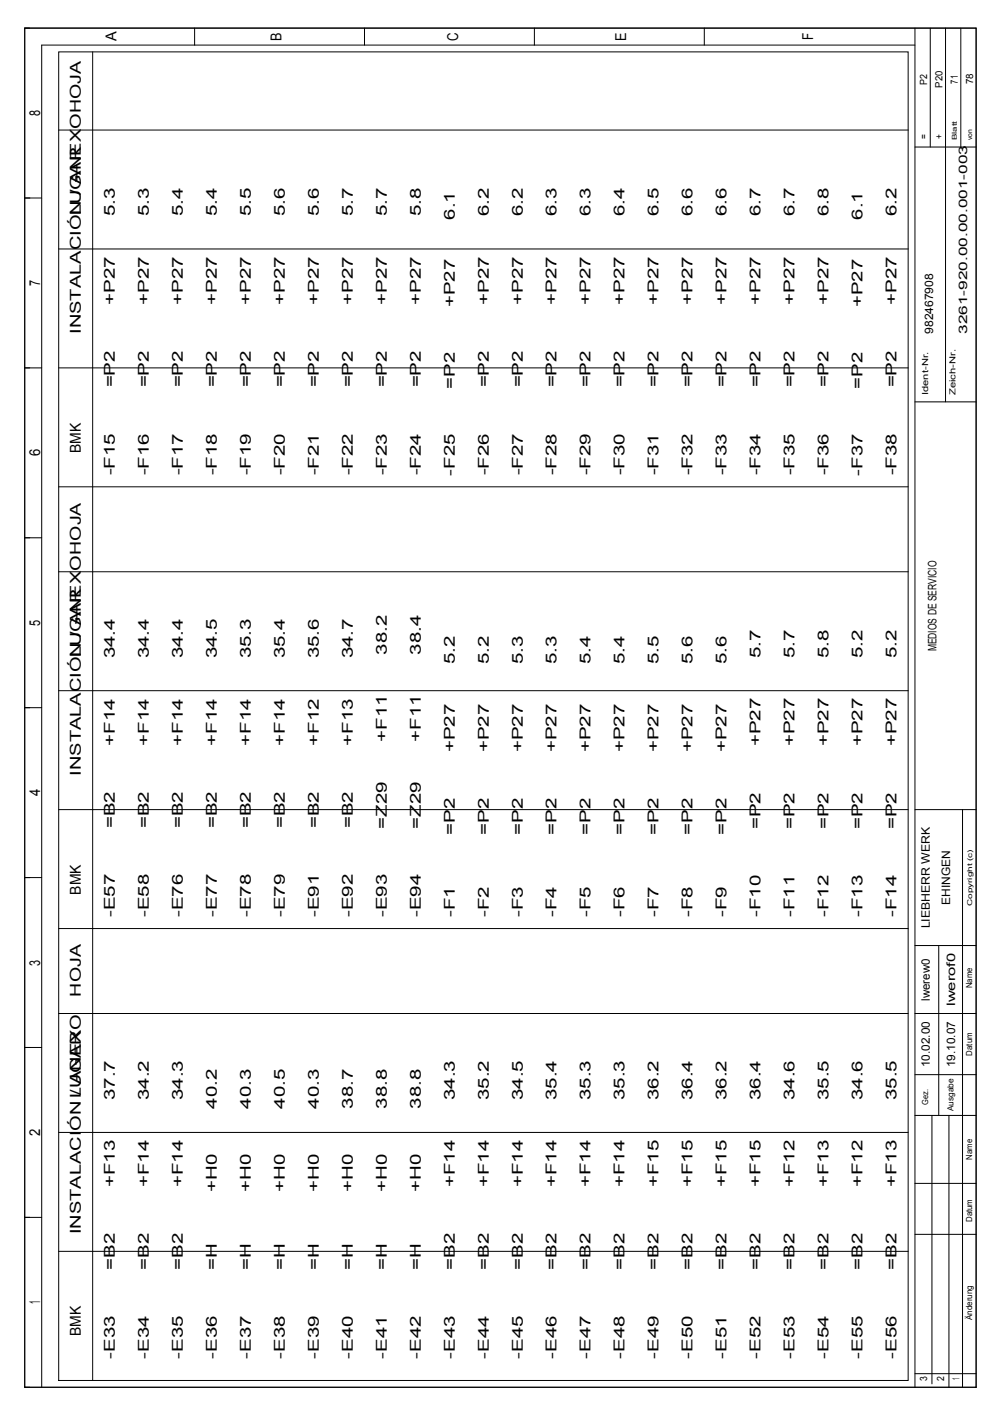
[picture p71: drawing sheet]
<svg xmlns="http://www.w3.org/2000/svg" width="210mm" height="297mm" viewBox="0 0 210 297" stroke-linecap="round" stroke-linejoin="round" font-family="sans-serif">
<defs><g id="words">
<g font-size="3.2">
<text x="24.7" y="8.7" transform="rotate(-90 24.7 8.7)">A</text>
<text x="59.7" y="8.6" transform="rotate(-90 59.7 8.6)">B</text>
<text x="97.1" y="8.7" transform="rotate(-90 97.1 8.7)">C</text>
<text x="132.8" y="8.6" transform="rotate(-90 132.8 8.6)">E</text>
<text x="172.4" y="8.5" transform="rotate(-90 172.4 8.5)">F</text>
<text x="8.5" y="24.7" transform="rotate(-90 8.5 24.7)">8</text>
<text x="17.2" y="45.6" transform="rotate(-90 17.2 45.6)">LUGAR</text>
<text x="24.4" y="45.8" transform="rotate(-90 24.4 45.8)">5.3</text>
<text x="31.6" y="45.8" transform="rotate(-90 31.6 45.8)">5.3</text>
<text x="38.8" y="45.8" transform="rotate(-90 38.8 45.8)">5.4</text>
<text x="46" y="45.8" transform="rotate(-90 46 45.8)">5.4</text>
<text x="53.2" y="45.8" transform="rotate(-90 53.2 45.8)">5.5</text>
<text x="60.4" y="45.8" transform="rotate(-90 60.4 45.8)">5.6</text>
<text x="67.6" y="45.8" transform="rotate(-90 67.6 45.8)">5.6</text>
<text x="74.8" y="45.8" transform="rotate(-90 74.8 45.8)">5.7</text>
<text x="82" y="45.8" transform="rotate(-90 82 45.8)">5.7</text>
<text x="89.2" y="45.8" transform="rotate(-90 89.2 45.8)">5.8</text>
<text x="96.4" y="46.5" transform="rotate(-90 96.4 46.5)">6.1</text>
<text x="103.6" y="45.8" transform="rotate(-90 103.6 45.8)">6.2</text>
<text x="110.8" y="45.8" transform="rotate(-90 110.8 45.8)">6.2</text>
<text x="118" y="45.8" transform="rotate(-90 118 45.8)">6.3</text>
<text x="125.2" y="45.8" transform="rotate(-90 125.2 45.8)">6.3</text>
<text x="132.4" y="45.8" transform="rotate(-90 132.4 45.8)">6.4</text>
<text x="139.6" y="45.8" transform="rotate(-90 139.6 45.8)">6.5</text>
<text x="146.8" y="45.8" transform="rotate(-90 146.8 45.8)">6.6</text>
<text x="154" y="45.8" transform="rotate(-90 154 45.8)">6.6</text>
<text x="161.3" y="45.8" transform="rotate(-90 161.3 45.8)">6.7</text>
<text x="168.5" y="45.8" transform="rotate(-90 168.5 45.8)">6.7</text>
<text x="175.7" y="45.8" transform="rotate(-90 175.7 45.8)">6.8</text>
<text x="182.9" y="46.5" transform="rotate(-90 182.9 46.5)">6.1</text>
<text x="190.1" y="45.8" transform="rotate(-90 190.1 45.8)">6.2</text>
<text x="8.5" y="60.7" transform="rotate(-90 8.5 60.7)">7</text>
<text x="24.4" y="64.6" transform="rotate(-90 24.4 64.6)">+P27</text>
<text x="31.6" y="64.6" transform="rotate(-90 31.6 64.6)">+P27</text>
<text x="38.8" y="64.6" transform="rotate(-90 38.8 64.6)">+P27</text>
<text x="46" y="64.6" transform="rotate(-90 46 64.6)">+P27</text>
<text x="53.2" y="64.6" transform="rotate(-90 53.2 64.6)">+P27</text>
<text x="60.4" y="64.6" transform="rotate(-90 60.4 64.6)">+P27</text>
<text x="67.6" y="64.6" transform="rotate(-90 67.6 64.6)">+P27</text>
<text x="74.8" y="64.6" transform="rotate(-90 74.8 64.6)">+P27</text>
<text x="82" y="64.6" transform="rotate(-90 82 64.6)">+P27</text>
<text x="89.2" y="64.6" transform="rotate(-90 89.2 64.6)">+P27</text>
<text x="96.4" y="65.1" transform="rotate(-90 96.4 65.1)">+P27</text>
<text x="103.6" y="64.6" transform="rotate(-90 103.6 64.6)">+P27</text>
<text x="110.8" y="64.6" transform="rotate(-90 110.8 64.6)">+P27</text>
<text x="118" y="64.6" transform="rotate(-90 118 64.6)">+P27</text>
<text x="125.2" y="64.6" transform="rotate(-90 125.2 64.6)">+P27</text>
<text x="132.4" y="64.6" transform="rotate(-90 132.4 64.6)">+P27</text>
<text x="139.6" y="64.6" transform="rotate(-90 139.6 64.6)">+P27</text>
<text x="146.8" y="64.6" transform="rotate(-90 146.8 64.6)">+P27</text>
<text x="154" y="64.6" transform="rotate(-90 154 64.6)">+P27</text>
<text x="161.3" y="64.6" transform="rotate(-90 161.3 64.6)">+P27</text>
<text x="168.5" y="64.6" transform="rotate(-90 168.5 64.6)">+P27</text>
<text x="175.7" y="64.6" transform="rotate(-90 175.7 64.6)">+P27</text>
<text x="182.9" y="65.1" transform="rotate(-90 182.9 65.1)">+P27</text>
<text x="190.1" y="64.6" transform="rotate(-90 190.1 64.6)">+P27</text>
<text x="17.2" y="70.8" transform="rotate(-90 17.2 70.8)">INSTALACIÓN / ANEXOHOJA</text>
<text x="24.4" y="82.2" transform="rotate(-90 24.4 82.2)">=P2</text>
<text x="31.6" y="82.2" transform="rotate(-90 31.6 82.2)">=P2</text>
<text x="38.8" y="82.2" transform="rotate(-90 38.8 82.2)">=P2</text>
<text x="46" y="82.2" transform="rotate(-90 46 82.2)">=P2</text>
<text x="53.2" y="82.2" transform="rotate(-90 53.2 82.2)">=P2</text>
<text x="60.4" y="82.2" transform="rotate(-90 60.4 82.2)">=P2</text>
<text x="67.6" y="82.2" transform="rotate(-90 67.6 82.2)">=P2</text>
<text x="74.8" y="82.2" transform="rotate(-90 74.8 82.2)">=P2</text>
<text x="82" y="82.2" transform="rotate(-90 82 82.2)">=P2</text>
<text x="89.2" y="82.2" transform="rotate(-90 89.2 82.2)">=P2</text>
<text x="96.4" y="82.4" transform="rotate(-90 96.4 82.4)">=P2</text>
<text x="103.6" y="82.2" transform="rotate(-90 103.6 82.2)">=P2</text>
<text x="110.8" y="82.2" transform="rotate(-90 110.8 82.2)">=P2</text>
<text x="118" y="82.2" transform="rotate(-90 118 82.2)">=P2</text>
<text x="125.2" y="82.2" transform="rotate(-90 125.2 82.2)">=P2</text>
<text x="132.4" y="82.2" transform="rotate(-90 132.4 82.2)">=P2</text>
<text x="139.6" y="82.2" transform="rotate(-90 139.6 82.2)">=P2</text>
<text x="146.8" y="82.2" transform="rotate(-90 146.8 82.2)">=P2</text>
<text x="154" y="82.2" transform="rotate(-90 154 82.2)">=P2</text>
<text x="161.3" y="82.2" transform="rotate(-90 161.3 82.2)">=P2</text>
<text x="168.5" y="82.2" transform="rotate(-90 168.5 82.2)">=P2</text>
<text x="175.7" y="82.2" transform="rotate(-90 175.7 82.2)">=P2</text>
<text x="182.9" y="82.4" transform="rotate(-90 182.9 82.4)">=P2</text>
<text x="190.1" y="82.2" transform="rotate(-90 190.1 82.2)">=P2</text>
<text x="8.5" y="96.7" transform="rotate(-90 8.5 96.7)">6</text>
<text x="17.2" y="96" transform="rotate(-90 17.2 96)">BMK</text>
<text x="24.4" y="100.8" transform="rotate(-90 24.4 100.8)">-F15</text>
<text x="31.6" y="100.8" transform="rotate(-90 31.6 100.8)">-F16</text>
<text x="38.8" y="100.8" transform="rotate(-90 38.8 100.8)">-F17</text>
<text x="46" y="100.8" transform="rotate(-90 46 100.8)">-F18</text>
<text x="53.2" y="100.8" transform="rotate(-90 53.2 100.8)">-F19</text>
<text x="60.4" y="100.8" transform="rotate(-90 60.4 100.8)">-F20</text>
<text x="67.6" y="100.8" transform="rotate(-90 67.6 100.8)">-F21</text>
<text x="74.8" y="100.8" transform="rotate(-90 74.8 100.8)">-F22</text>
<text x="82" y="100.8" transform="rotate(-90 82 100.8)">-F23</text>
<text x="89.2" y="100.8" transform="rotate(-90 89.2 100.8)">-F24</text>
<text x="96.4" y="100.8" transform="rotate(-90 96.4 100.8)">-F25</text>
<text x="103.6" y="100.8" transform="rotate(-90 103.6 100.8)">-F26</text>
<text x="110.8" y="100.8" transform="rotate(-90 110.8 100.8)">-F27</text>
<text x="118" y="100.8" transform="rotate(-90 118 100.8)">-F28</text>
<text x="125.2" y="100.8" transform="rotate(-90 125.2 100.8)">-F29</text>
<text x="132.4" y="100.8" transform="rotate(-90 132.4 100.8)">-F30</text>
<text x="139.6" y="100.8" transform="rotate(-90 139.6 100.8)">-F31</text>
<text x="146.8" y="100.8" transform="rotate(-90 146.8 100.8)">-F32</text>
<text x="154" y="100.8" transform="rotate(-90 154 100.8)">-F33</text>
<text x="161.3" y="100.8" transform="rotate(-90 161.3 100.8)">-F34</text>
<text x="168.5" y="100.8" transform="rotate(-90 168.5 100.8)">-F35</text>
<text x="175.7" y="100.8" transform="rotate(-90 175.7 100.8)">-F36</text>
<text x="182.9" y="100.8" transform="rotate(-90 182.9 100.8)">-F37</text>
<text x="190.1" y="100.8" transform="rotate(-90 190.1 100.8)">-F38</text>
<text x="8.5" y="132.7" transform="rotate(-90 8.5 132.7)">5</text>
<text x="17.2" y="139.2" transform="rotate(-90 17.2 139.2)">LUGAR</text>
<text x="24.4" y="139.6" transform="rotate(-90 24.4 139.6)">34.4</text>
<text x="31.6" y="139.6" transform="rotate(-90 31.6 139.6)">34.4</text>
<text x="38.8" y="139.6" transform="rotate(-90 38.8 139.6)">34.4</text>
<text x="46" y="139.6" transform="rotate(-90 46 139.6)">34.5</text>
<text x="53.2" y="139.6" transform="rotate(-90 53.2 139.6)">35.3</text>
<text x="60.4" y="139.6" transform="rotate(-90 60.4 139.6)">35.4</text>
<text x="67.6" y="139.6" transform="rotate(-90 67.6 139.6)">35.6</text>
<text x="74.8" y="139.6" transform="rotate(-90 74.8 139.6)">34.7</text>
<text x="82" y="138.8" transform="rotate(-90 82 138.8)">38.2</text>
<text x="89.2" y="138.8" transform="rotate(-90 89.2 138.8)">38.4</text>
<text x="96.4" y="140.8" transform="rotate(-90 96.4 140.8)">5.2</text>
<text x="103.6" y="140.8" transform="rotate(-90 103.6 140.8)">5.2</text>
<text x="110.8" y="140.8" transform="rotate(-90 110.8 140.8)">5.3</text>
<text x="118" y="140.8" transform="rotate(-90 118 140.8)">5.3</text>
<text x="125.2" y="140.8" transform="rotate(-90 125.2 140.8)">5.4</text>
<text x="132.4" y="140.8" transform="rotate(-90 132.4 140.8)">5.4</text>
<text x="139.6" y="140.8" transform="rotate(-90 139.6 140.8)">5.5</text>
<text x="146.8" y="140.8" transform="rotate(-90 146.8 140.8)">5.6</text>
<text x="154" y="140.8" transform="rotate(-90 154 140.8)">5.6</text>
<text x="161.2" y="139.5" transform="rotate(-90 161.2 139.5)">5.7</text>
<text x="168.5" y="139.5" transform="rotate(-90 168.5 139.5)">5.7</text>
<text x="175.7" y="139.5" transform="rotate(-90 175.7 139.5)">5.8</text>
<text x="182.9" y="139.5" transform="rotate(-90 182.9 139.5)">5.2</text>
<text x="190.1" y="139.5" transform="rotate(-90 190.1 139.5)">5.2</text>
<text x="24.4" y="158.1" transform="rotate(-90 24.4 158.1)">+F14</text>
<text x="31.6" y="158.1" transform="rotate(-90 31.6 158.1)">+F14</text>
<text x="38.8" y="158.1" transform="rotate(-90 38.8 158.1)">+F14</text>
<text x="46" y="158.1" transform="rotate(-90 46 158.1)">+F14</text>
<text x="53.2" y="158.1" transform="rotate(-90 53.2 158.1)">+F14</text>
<text x="60.4" y="158.1" transform="rotate(-90 60.4 158.1)">+F14</text>
<text x="67.6" y="158.1" transform="rotate(-90 67.6 158.1)">+F12</text>
<text x="74.8" y="158.1" transform="rotate(-90 74.8 158.1)">+F13</text>
<text x="82" y="157.2" transform="rotate(-90 82 157.2)">+F11</text>
<text x="89.2" y="157.2" transform="rotate(-90 89.2 157.2)">+F11</text>
<text x="96.4" y="159.5" transform="rotate(-90 96.4 159.5)">+P27</text>
<text x="103.6" y="159.5" transform="rotate(-90 103.6 159.5)">+P27</text>
<text x="110.8" y="159.5" transform="rotate(-90 110.8 159.5)">+P27</text>
<text x="118" y="159.5" transform="rotate(-90 118 159.5)">+P27</text>
<text x="125.2" y="159.5" transform="rotate(-90 125.2 159.5)">+P27</text>
<text x="132.4" y="159.5" transform="rotate(-90 132.4 159.5)">+P27</text>
<text x="139.6" y="159.5" transform="rotate(-90 139.6 159.5)">+P27</text>
<text x="146.8" y="159.5" transform="rotate(-90 146.8 159.5)">+P27</text>
<text x="154" y="159.5" transform="rotate(-90 154 159.5)">+P27</text>
<text x="161.2" y="158.3" transform="rotate(-90 161.2 158.3)">+P27</text>
<text x="168.5" y="158.3" transform="rotate(-90 168.5 158.3)">+P27</text>
<text x="175.7" y="158.3" transform="rotate(-90 175.7 158.3)">+P27</text>
<text x="182.9" y="158.3" transform="rotate(-90 182.9 158.3)">+P27</text>
<text x="190.1" y="158.3" transform="rotate(-90 190.1 158.3)">+P27</text>
<text x="17.2" y="164.5" transform="rotate(-90 17.2 164.5)">INSTALACIÓN / ANEXOHOJA</text>
<text x="8.5" y="168.8" transform="rotate(-90 8.5 168.8)">4</text>
<text x="24.4" y="175.6" transform="rotate(-90 24.4 175.6)">=B2</text>
<text x="31.6" y="175.6" transform="rotate(-90 31.6 175.6)">=B2</text>
<text x="38.8" y="175.6" transform="rotate(-90 38.8 175.6)">=B2</text>
<text x="46" y="175.6" transform="rotate(-90 46 175.6)">=B2</text>
<text x="53.2" y="175.6" transform="rotate(-90 53.2 175.6)">=B2</text>
<text x="60.4" y="175.6" transform="rotate(-90 60.4 175.6)">=B2</text>
<text x="67.6" y="175.6" transform="rotate(-90 67.6 175.6)">=B2</text>
<text x="74.8" y="175.6" transform="rotate(-90 74.8 175.6)">=B2</text>
<text x="82" y="175.7" transform="rotate(-90 82 175.7)">=Z29</text>
<text x="89.2" y="175.7" transform="rotate(-90 89.2 175.7)">=Z29</text>
<text x="96.4" y="177" transform="rotate(-90 96.4 177)">=P2</text>
<text x="103.6" y="177" transform="rotate(-90 103.6 177)">=P2</text>
<text x="110.8" y="177" transform="rotate(-90 110.8 177)">=P2</text>
<text x="118" y="177" transform="rotate(-90 118 177)">=P2</text>
<text x="125.2" y="177" transform="rotate(-90 125.2 177)">=P2</text>
<text x="132.4" y="177" transform="rotate(-90 132.4 177)">=P2</text>
<text x="139.6" y="177" transform="rotate(-90 139.6 177)">=P2</text>
<text x="146.8" y="177" transform="rotate(-90 146.8 177)">=P2</text>
<text x="154" y="177" transform="rotate(-90 154 177)">=P2</text>
<text x="161.2" y="175.8" transform="rotate(-90 161.2 175.8)">=P2</text>
<text x="168.5" y="175.8" transform="rotate(-90 168.5 175.8)">=P2</text>
<text x="175.7" y="175.8" transform="rotate(-90 175.7 175.8)">=P2</text>
<text x="182.9" y="175.8" transform="rotate(-90 182.9 175.8)">=P2</text>
<text x="190.1" y="175.8" transform="rotate(-90 190.1 175.8)">=P2</text>
<text x="17.2" y="189.7" transform="rotate(-90 17.2 189.7)">BMK</text>
<text x="24.4" y="194.5" transform="rotate(-90 24.4 194.5)">-E57</text>
<text x="31.6" y="194.5" transform="rotate(-90 31.6 194.5)">-E58</text>
<text x="38.8" y="194.5" transform="rotate(-90 38.8 194.5)">-E76</text>
<text x="46" y="194.5" transform="rotate(-90 46 194.5)">-E77</text>
<text x="53.2" y="194.5" transform="rotate(-90 53.2 194.5)">-E78</text>
<text x="60.4" y="194.5" transform="rotate(-90 60.4 194.5)">-E79</text>
<text x="67.6" y="194.5" transform="rotate(-90 67.6 194.5)">-E91</text>
<text x="74.8" y="194.5" transform="rotate(-90 74.8 194.5)">-E92</text>
<text x="82" y="194.5" transform="rotate(-90 82 194.5)">-E93</text>
<text x="89.2" y="194.5" transform="rotate(-90 89.2 194.5)">-E94</text>
<text x="96.4" y="194.5" transform="rotate(-90 96.4 194.5)">-F1</text>
<text x="103.6" y="194.5" transform="rotate(-90 103.6 194.5)">-F2</text>
<text x="110.8" y="194.5" transform="rotate(-90 110.8 194.5)">-F3</text>
<text x="118" y="194.5" transform="rotate(-90 118 194.5)">-F4</text>
<text x="125.2" y="194.5" transform="rotate(-90 125.2 194.5)">-F5</text>
<text x="132.4" y="194.5" transform="rotate(-90 132.4 194.5)">-F6</text>
<text x="139.6" y="194.5" transform="rotate(-90 139.6 194.5)">-F7</text>
<text x="146.8" y="194.5" transform="rotate(-90 146.8 194.5)">-F8</text>
<text x="154" y="194.5" transform="rotate(-90 154 194.5)">-F9</text>
<text x="161.2" y="194.4" transform="rotate(-90 161.2 194.4)">-F10</text>
<text x="168.5" y="194.4" transform="rotate(-90 168.5 194.4)">-F11</text>
<text x="175.7" y="194.4" transform="rotate(-90 175.7 194.4)">-F12</text>
<text x="182.9" y="194.4" transform="rotate(-90 182.9 194.4)">-F13</text>
<text x="190.1" y="194.4" transform="rotate(-90 190.1 194.4)">-F14</text>
<text x="8.5" y="204.8" transform="rotate(-90 8.5 204.8)">3</text>
<text x="17.2" y="211.3" transform="rotate(-90 17.2 211.3)">HOJA</text>
<text x="17.2" y="232.9" transform="rotate(-90 17.2 232.9)">LUGAR</text>
<text x="24.4" y="233.2" transform="rotate(-90 24.4 233.2)">37.7</text>
<text x="31.6" y="233.2" transform="rotate(-90 31.6 233.2)">34.2</text>
<text x="38.8" y="233.2" transform="rotate(-90 38.8 233.2)">34.3</text>
<text x="96.4" y="233.2" transform="rotate(-90 96.4 233.2)">34.3</text>
<text x="103.6" y="233.2" transform="rotate(-90 103.6 233.2)">35.2</text>
<text x="110.8" y="233.2" transform="rotate(-90 110.8 233.2)">34.5</text>
<text x="118" y="233.2" transform="rotate(-90 118 233.2)">35.4</text>
<text x="125.2" y="233.2" transform="rotate(-90 125.2 233.2)">35.3</text>
<text x="132.4" y="233.2" transform="rotate(-90 132.4 233.2)">35.3</text>
<text x="139.6" y="233.2" transform="rotate(-90 139.6 233.2)">36.2</text>
<text x="146.8" y="233.2" transform="rotate(-90 146.8 233.2)">36.4</text>
<text x="154" y="233.2" transform="rotate(-90 154 233.2)">36.2</text>
<text x="161.3" y="233.2" transform="rotate(-90 161.3 233.2)">36.4</text>
<text x="168.5" y="233.2" transform="rotate(-90 168.5 233.2)">34.6</text>
<text x="175.7" y="233.2" transform="rotate(-90 175.7 233.2)">35.5</text>
<text x="182.9" y="233.2" transform="rotate(-90 182.9 233.2)">34.6</text>
<text x="190.1" y="233.2" transform="rotate(-90 190.1 233.2)">35.5</text>
<text x="46" y="235" transform="rotate(-90 46 235)">40.2</text>
<text x="53.2" y="235" transform="rotate(-90 53.2 235)">40.3</text>
<text x="60.4" y="235" transform="rotate(-90 60.4 235)">40.5</text>
<text x="67.6" y="235" transform="rotate(-90 67.6 235)">40.3</text>
<text x="74.8" y="235" transform="rotate(-90 74.8 235)">38.7</text>
<text x="82" y="235" transform="rotate(-90 82 235)">38.8</text>
<text x="89.2" y="235" transform="rotate(-90 89.2 235)">38.8</text>
<text x="8.5" y="240.8" transform="rotate(-90 8.5 240.8)">2</text>
<text x="24.4" y="251.7" transform="rotate(-90 24.4 251.7)">+F13</text>
<text x="31.6" y="251.7" transform="rotate(-90 31.6 251.7)">+F14</text>
<text x="38.8" y="251.7" transform="rotate(-90 38.8 251.7)">+F14</text>
<text x="96.4" y="251.7" transform="rotate(-90 96.4 251.7)">+F14</text>
<text x="103.6" y="251.7" transform="rotate(-90 103.6 251.7)">+F14</text>
<text x="110.8" y="251.7" transform="rotate(-90 110.8 251.7)">+F14</text>
<text x="118" y="251.7" transform="rotate(-90 118 251.7)">+F14</text>
<text x="125.2" y="251.7" transform="rotate(-90 125.2 251.7)">+F14</text>
<text x="132.4" y="251.7" transform="rotate(-90 132.4 251.7)">+F14</text>
<text x="139.6" y="251.7" transform="rotate(-90 139.6 251.7)">+F15</text>
<text x="146.8" y="251.7" transform="rotate(-90 146.8 251.7)">+F15</text>
<text x="154" y="251.7" transform="rotate(-90 154 251.7)">+F15</text>
<text x="161.3" y="251.7" transform="rotate(-90 161.3 251.7)">+F15</text>
<text x="168.5" y="251.7" transform="rotate(-90 168.5 251.7)">+F12</text>
<text x="175.7" y="251.7" transform="rotate(-90 175.7 251.7)">+F13</text>
<text x="182.9" y="251.7" transform="rotate(-90 182.9 251.7)">+F12</text>
<text x="190.1" y="251.7" transform="rotate(-90 190.1 251.7)">+F13</text>
<text x="46" y="252.8" transform="rotate(-90 46 252.8)">+H0</text>
<text x="53.2" y="252.8" transform="rotate(-90 53.2 252.8)">+H0</text>
<text x="60.4" y="252.8" transform="rotate(-90 60.4 252.8)">+H0</text>
<text x="67.6" y="252.8" transform="rotate(-90 67.6 252.8)">+H0</text>
<text x="74.8" y="252.8" transform="rotate(-90 74.8 252.8)">+H0</text>
<text x="82" y="252.8" transform="rotate(-90 82 252.8)">+H0</text>
<text x="89.2" y="252.8" transform="rotate(-90 89.2 252.8)">+H0</text>
<text x="17.2" y="261.7" transform="rotate(-90 17.2 261.7)">INSTALACIÓN / ANEXO</text>
<text x="24.4" y="269.3" transform="rotate(-90 24.4 269.3)">=B2</text>
<text x="31.6" y="269.3" transform="rotate(-90 31.6 269.3)">=B2</text>
<text x="38.8" y="269.3" transform="rotate(-90 38.8 269.3)">=B2</text>
<text x="46" y="269.3" transform="rotate(-90 46 269.3)">=H</text>
<text x="53.2" y="269.3" transform="rotate(-90 53.2 269.3)">=H</text>
<text x="60.4" y="269.3" transform="rotate(-90 60.4 269.3)">=H</text>
<text x="67.6" y="269.3" transform="rotate(-90 67.6 269.3)">=H</text>
<text x="74.8" y="269.3" transform="rotate(-90 74.8 269.3)">=H</text>
<text x="82" y="269.3" transform="rotate(-90 82 269.3)">=H</text>
<text x="89.2" y="269.3" transform="rotate(-90 89.2 269.3)">=H</text>
<text x="96.4" y="269.3" transform="rotate(-90 96.4 269.3)">=B2</text>
<text x="103.6" y="269.3" transform="rotate(-90 103.6 269.3)">=B2</text>
<text x="110.8" y="269.3" transform="rotate(-90 110.8 269.3)">=B2</text>
<text x="118" y="269.3" transform="rotate(-90 118 269.3)">=B2</text>
<text x="125.2" y="269.3" transform="rotate(-90 125.2 269.3)">=B2</text>
<text x="132.4" y="269.3" transform="rotate(-90 132.4 269.3)">=B2</text>
<text x="139.6" y="269.3" transform="rotate(-90 139.6 269.3)">=B2</text>
<text x="146.8" y="269.3" transform="rotate(-90 146.8 269.3)">=B2</text>
<text x="154" y="269.3" transform="rotate(-90 154 269.3)">=B2</text>
<text x="161.3" y="269.3" transform="rotate(-90 161.3 269.3)">=B2</text>
<text x="168.5" y="269.3" transform="rotate(-90 168.5 269.3)">=B2</text>
<text x="175.7" y="269.3" transform="rotate(-90 175.7 269.3)">=B2</text>
<text x="182.9" y="269.3" transform="rotate(-90 182.9 269.3)">=B2</text>
<text x="190.1" y="269.3" transform="rotate(-90 190.1 269.3)">=B2</text>
<text x="8.5" y="276.5" transform="rotate(-90 8.5 276.5)">1</text>
<text x="17.2" y="283.3" transform="rotate(-90 17.2 283.3)">BMK</text>
<text x="24.4" y="288.1" transform="rotate(-90 24.4 288.1)">-E33</text>
<text x="31.6" y="288.1" transform="rotate(-90 31.6 288.1)">-E34</text>
<text x="38.8" y="288.1" transform="rotate(-90 38.8 288.1)">-E35</text>
<text x="46" y="288.1" transform="rotate(-90 46 288.1)">-E36</text>
<text x="53.2" y="288.1" transform="rotate(-90 53.2 288.1)">-E37</text>
<text x="60.4" y="288.1" transform="rotate(-90 60.4 288.1)">-E38</text>
<text x="67.6" y="288.1" transform="rotate(-90 67.6 288.1)">-E39</text>
<text x="74.8" y="288.1" transform="rotate(-90 74.8 288.1)">-E40</text>
<text x="82" y="288.1" transform="rotate(-90 82 288.1)">-E41</text>
<text x="89.2" y="288.1" transform="rotate(-90 89.2 288.1)">-E42</text>
<text x="96.4" y="288.1" transform="rotate(-90 96.4 288.1)">-E43</text>
<text x="103.6" y="288.1" transform="rotate(-90 103.6 288.1)">-E44</text>
<text x="110.8" y="288.1" transform="rotate(-90 110.8 288.1)">-E45</text>
<text x="118" y="288.1" transform="rotate(-90 118 288.1)">-E46</text>
<text x="125.2" y="288.1" transform="rotate(-90 125.2 288.1)">-E47</text>
<text x="132.4" y="288.1" transform="rotate(-90 132.4 288.1)">-E48</text>
<text x="139.6" y="288.1" transform="rotate(-90 139.6 288.1)">-E49</text>
<text x="146.8" y="288.1" transform="rotate(-90 146.8 288.1)">-E50</text>
<text x="154" y="288.1" transform="rotate(-90 154 288.1)">-E51</text>
<text x="161.3" y="288.1" transform="rotate(-90 161.3 288.1)">-E52</text>
<text x="168.5" y="288.1" transform="rotate(-90 168.5 288.1)">-E53</text>
<text x="175.7" y="288.1" transform="rotate(-90 175.7 288.1)">-E54</text>
<text x="182.9" y="288.1" transform="rotate(-90 182.9 288.1)">-E55</text>
<text x="190.1" y="288.1" transform="rotate(-90 190.1 288.1)">-E56</text>
</g>
<g font-size="2.5">
<text x="197.8" y="70.8" transform="rotate(-90 197.8 70.8)">982467908</text>
<text x="205" y="70.8" transform="rotate(-90 205 70.8)">3261-920.00.00.001-003</text>
<text x="198.6" y="138.1" transform="rotate(-90 198.6 138.1)">MEDIOS DE SERVICIO</text>
<text x="201.4" y="191.8" transform="rotate(-90 201.4 191.8)">EHINGEN</text>
<text x="197.1" y="196.8" transform="rotate(-90 197.1 196.8)">LIEBHERR WERK</text>
<text x="197.1" y="212.2" transform="rotate(-90 197.1 212.2)">lwerew0</text>
<text x="202.5" y="213.3" transform="rotate(-90 202.5 213.3)">lwerof0</text>
<text x="197.1" y="226.2" transform="rotate(-90 197.1 226.2)">10.02.00</text>
<text x="202.5" y="226.2" transform="rotate(-90 202.5 226.2)">19.10.07</text>
</g>
<g font-size="2.1">
<text x="196.6" y="18" transform="rotate(-90 196.6 18)">P2</text>
<text x="203.1" y="17.7" transform="rotate(-90 203.1 17.7)">71</text>
<text x="206.3" y="17.9" transform="rotate(-90 206.3 17.9)">78</text>
<text x="199.8" y="18.6" transform="rotate(-90 199.8 18.6)">P20</text>
<text x="196.6" y="29.6" transform="rotate(-90 196.6 29.6)">=</text>
<text x="199.8" y="29.6" transform="rotate(-90 199.8 29.6)">+</text>
<text x="196.6" y="292.9" transform="rotate(-90 196.6 292.9)">3</text>
<text x="200.2" y="292.8" transform="rotate(-90 200.2 292.8)">2</text>
<text x="203.4" y="292.6" transform="rotate(-90 203.4 292.6)">1</text>
</g>
<g font-size="1.8">
<text x="196.8" y="83.8" transform="rotate(-90 196.8 83.8)">Ident-Nr.</text>
<text x="202.6" y="83.8" transform="rotate(-90 202.6 83.8)">Zeich-Nr.</text>
<text x="206.2" y="209.5" transform="rotate(-90 206.2 209.5)">Name</text>
<text x="206.2" y="223.8" transform="rotate(-90 206.2 223.8)">Datum</text>
<text x="196.8" y="234.2" transform="rotate(-90 196.8 234.2)">Gez.</text>
<text x="202.2" y="235.6" transform="rotate(-90 202.2 235.6)">Ausgabe</text>
<text x="206.2" y="245.9" transform="rotate(-90 206.2 245.9)">Name</text>
<text x="206.2" y="259.1" transform="rotate(-90 206.2 259.1)">Datum</text>
<text x="206.2" y="279.9" transform="rotate(-90 206.2 279.9)">Änderung</text>
</g>
<g font-size="1.4">
<text x="202.9" y="29.7" transform="rotate(-90 202.9 29.7)">Blatt</text>
<text x="206.1" y="29.7" transform="rotate(-90 206.1 29.7)">von</text>
<text x="206.1" y="192.1" transform="rotate(-90 206.1 192.1)">Copyright (c)</text>
</g>
</g></defs>
<g fill="none" stroke="#000" stroke-width=".21">
<path d="M5.2 6h201.8v288.1h-201.8zM12.4 11h180.2v281.7h-180.2zM19.6 11v281.7M41.3 6v3.6M77.3 6v3.6M113.3 6v3.6M149.3 6v3.6M194 9.6h-185.2v284.5M194 6v288.1M197.2 6v25.2M200.5 6v79.2M203.7 6v25.2"/>
<path d="M12.4 27.6h180.2M194 31.2h13M5.2 42h3.6M12.4 52.8h180.2M5.2 78h3.6M12.4 78h180.2M194 85.2h13M5.2 114h3.6M12.4 103.2h180.2M12.4 121.2h180.2M5.2 150h3.6M12.4 146.4h180.2"/>
<path d="M12.4 171.7h180.2M194 171.7h13M204.1 171.7v122.4M5.2 186.1h3.6M12.4 196.9h180.2M12.4 214.9h180.2M194 214.9h13M194 200.5h13M199 200.5v36M5.2 222.1h3.6M194 236.5h13M194 227.8h13"/>
<path d="M197.6 236.5v56.9M201.2 236.5v57.6M5.2 258.1h3.6M12.4 240.1h180.2M194 250.9h13M12.4 265.3h180.2M194 261.7h13M194 291.2h13"/>
</g>
<use href="#words"/>
</svg>
